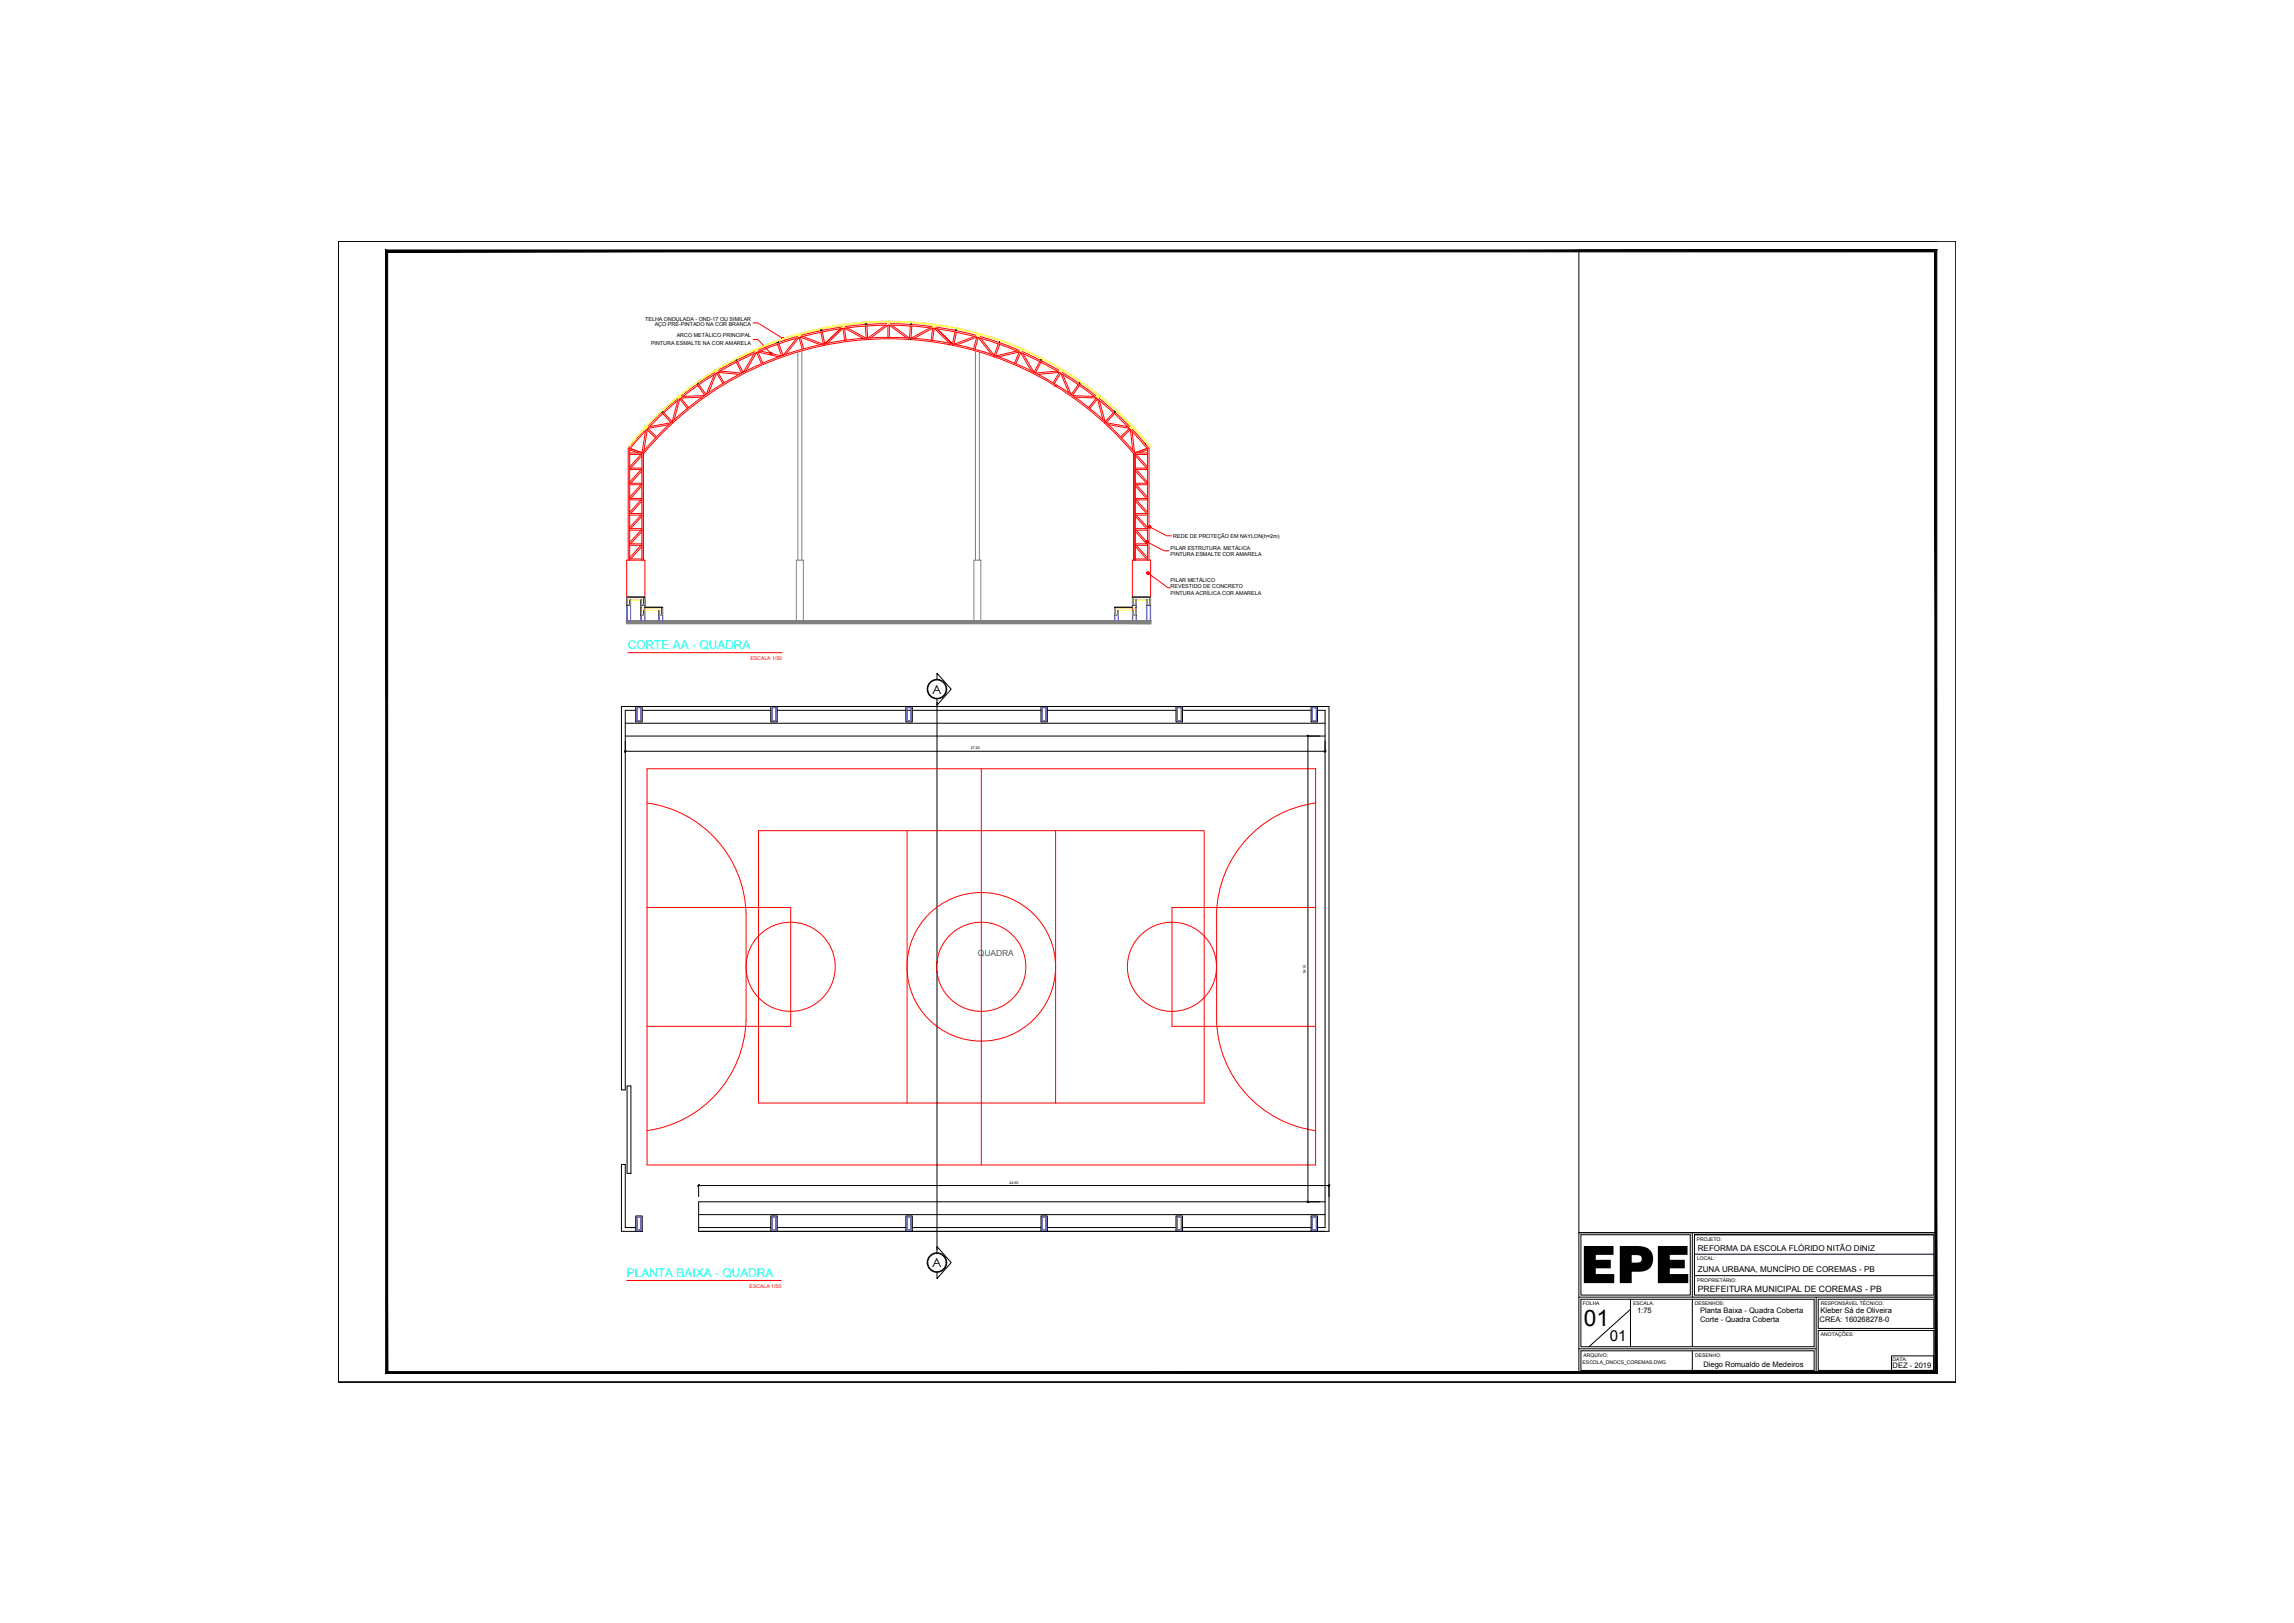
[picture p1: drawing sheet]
<svg xmlns="http://www.w3.org/2000/svg" width="1189mm" height="841mm" viewBox="0 0 1189 841" stroke-linecap="round" stroke-linejoin="round" font-family="sans-serif">
<defs><g id="words">
<text font-size="26.7" x="819" y="665">EPE</text>
<text font-size="11.8" x="821" y="687">01</text>
<text font-size="7.8" x="834" y="695">01</text>
<g font-size="6.6">
<text x="483" y="359">A</text>
<text x="483" y="657">A</text>
</g>
<g font-size="6.2" fill="#0ff">
<text x="325" y="336">CORTE AA - QUADRA</text>
<text x="325" y="662">PLANTA BAIXA - QUADRA</text>
</g>
<text font-size="4.5" x="880" y="669">PREFEITURA MUNICIPAL DE COREMAS - PB</text>
<text font-size="4.4" fill="#0f0" x="507" y="495">QUADRA</text>
<g font-size="4.2">
<text x="880" y="648">REFORMA DA ESCOLA FLÓRIDO NITÃO DINIZ</text>
<text x="880" y="659">ZUNA URBANA, MUNCÍPIO DE COREMAS - PB</text>
</g>
<g font-size="3.9">
<text x="848" y="681">1:75</text>
<text x="881" y="680">Planta Baixa - Quadra Coberta</text>
<text x="943" y="680">Kleber Sá de Oliveira</text>
<text x="881" y="685">Corte - Quadra Coberta</text>
<text x="943" y="685">CREA: 160268278-0</text>
<text x="883" y="708">Diego Romualdo de Medeiros</text>
<text x="981" y="709">DEZ - 2019</text>
</g>
<g font-size="2.8">
<text x="334" y="166">TELHA ONDULADA - OND-17 OU SIMILAR</text>
<text x="339" y="169">AÇO PRÉ-PINTADO NA COR BRANCA</text>
<text x="337" y="179">PINTURA ESMALTE NA COR AMARELA</text>
<text x="351" y="175">ARCO METÁLICO PRINCIPAL</text>
<text x="608" y="279">REDE DE PROTEÇÃO EM NAYLON(h=2m)</text>
<text x="607" y="285">PILAR ESTRUTURA METÁLICA</text>
<text x="607" y="288">PINTURA ESMALTE COR AMARELA</text>
<text x="607" y="301">PILAR METÁLICO</text>
<text x="607" y="305">REVESTIDO DE CONCRETO</text>
<text x="607" y="308">PINTURA ACRÍLICA COR AMARELA</text>
</g>
<g font-size="2.7" fill="#f00">
<text x="389" y="342">ESCALA 1/50</text>
<text x="388" y="667">ESCALA 1/50</text>
</g>
<g font-size="2.6">
<text x="879" y="643">PROJETO:</text>
<text x="880" y="653">LOCAL:</text>
<text x="880" y="664">PROPRIETÁRIO:</text>
<text x="820" y="676">FOLHA</text>
<text x="846" y="676">ESCALA:</text>
<text x="878" y="676">DESENHOS:</text>
<text x="944" y="676">RESPONSÁVEL TÉCNICO:</text>
<text x="944" y="693">ANOTAÇÕES:</text>
<text x="820" y="707">ESCOLA_DNOCS_COREMAS.DWG</text>
<text x="821" y="703">ARQUIVO:</text>
<text x="878" y="703">DESENHO:</text>
<text x="981" y="705">DATA:</text>
</g>
<g font-size="1.9">
<text x="503" y="388">27.20</text>
<text x="677" y="504" transform="rotate(-90 677 504)">18.10</text>
<text x="523" y="613">24.50</text>
</g>
</g></defs>
<g fill="none" stroke="#000" stroke-width=".52">
<path d="M486 352v-3l7 8-7 8v-3M486 364v284M486 649v-3l7 8-7 9v-4"/>
<circle cx="486" cy="357" r="5"/>
<circle cx="486" cy="654" r="5"/>
</g>
<!-- layer: T-ALV -->
<g fill="none" stroke="#000" stroke-width=".52">
<path d="M324 375h363M329 368h-5v197h-2v-199h367v272h-327v-15h325M333 368h66M403 368h66M470 368h2M473 368h66M543 368h66M613 368h66M683 368h4v268h-4M324 381h363M325 563h2v45h-2zM329 636h-5v-33h-2v35h7"/>
<path d="M362 636h37M362 629h325M403 636h66M473 636h66M543 636h66M613 636h66"/>
</g>
<!-- layer: pilares -->
<path d="M330 367h2v6h-2zM400 367h2v6h-2zM470 367h2v6h-2zM540 367h2v6h-2zM610 367h2v6h-2zM680 367h2v6h-2zM330 631h2v6h-2zM400 631h2v6h-2zM470 631h2v6h-2zM540 631h2v6h-2zM610 631h2v6h-2zM680 631h2v6h-2z" fill="none" stroke="#00f" stroke-width=".52"/>
<!-- layer: parede -->
<path d="M329 366h4v8h-4zM399 366h4v8h-4zM469 366h4v8h-4zM539 366h4v8h-4zM609 366h4v8h-4zM679 366h4v8h-4zM329 630h4v8h-4zM399 630h4v8h-4zM469 630h4v8h-4zM539 630h4v8h-4zM609 630h4v8h-4zM679 630h4v8h-4z" fill="none" stroke="#000" stroke-width=".52"/>
<!-- layer: PISO -->
<g fill="none" stroke="#f00" stroke-width=".52">
<path d="M335 398h347v206h-347zM509 398v206M335 416a59 59 0 0 1 52 57v56M682 416a59 59 0 0 0-52 57v56M393 430h231v142h-231zM470 430v142M547 430v142M335 470h75v62h-75M682 470h-75v62h75M387 529a59 59 0 0 1-52 57M630 529a59 59 0 0 0 52 57"/>
<circle cx="410" cy="501" r="23"/>
<circle cx="509" cy="501" r="39"/>
<circle cx="509" cy="501" r="23"/>
<circle cx="607" cy="501" r="23"/>
</g>
<!-- layer: T-TXT -->
<path d="M325 338h80M325 664h80" fill="none" stroke="#f00" stroke-width=".52"/>
<!-- layer: 0 -->
<path d="M325 322l271 1v-1zM325 322l271 1h-271z" fill="#808080" stroke="#808080" stroke-width=".52"/>
<path d="M325 322h271v1h-271zM587 322h2M594 322h3M596 320v2h-10" fill="none" stroke="#808080" stroke-width=".52"/>
<!-- layer: vistas -->
<g fill="none" stroke="#f00" stroke-width=".52">
<path d="M403 178l2 6-11-2M404 178l2 6M413 175l-7 9M425 179l-10-4 2 6M425 172l2 6-11-4M426 172l1 6M427 178a166 166 0 0 1 161 57v55M427 178a166 166 0 0 0-93 56M436 170l-8 8 8-8M438 176l-1-6-8 8M447 175l-9-5 1 6M448 169l1 6-10-5"/>
<path d="M449 169l1 6M459 169l-9 6M460 175v-6l-9 6M461 175v-6l9 6M462 169l9 6M472 169l-1 6M473 169l-1 6 10-5M474 175l9-5v6M483 176l1-6 8 8M486 170l8 8-8-8M495 172l-1 6M496 172l-2 6 11-4"/>
<path d="M496 179l10-4-1 6M508 175l7 9M517 178l-2 6M518 178l-2 6M362 200l3 5M362 199l4 5M370 194l-4 10M373 192l11 1M375 199l-4-6-4 11M382 188l2 5M382 187l3 6M383 194l-11-1 3 5"/>
<path d="M391 183l-6 10M392 183l-5 9M392 183l3 5M404 185l-11-3 2 6M416 181l-2-6-7 9M505 181l2-6 7 9M515 185h.1M517 185l11-3-2 6M526 188l3-5 6 9M527 182l-11 2M530 183l6 10M538 194l11-1-3 5"/>
<path d="M539 187l-3 6M540 187l-3 6M546 199l4-6 4 11M548 192l-11 1M551 194l4 10 4-5M559 200l-3 5M343 214l5 5M348 219l-11 2M349 219h.1M351 208l-3 10-4-4M356 212l-4-5-3 10M364 206h-11l4 5"/>
<path d="M365 205h-11M556 205h11M557 206h11l-4 5M565 212l4-5 3 10M570 208l3 10M573 219h.1M577 214l-4 4M578 214l-5 5 11 2M326 233l5 2M326 236h7M326 235h7M327 232l6 3"/>
<path d="M332 236l-6 6M333 236l-6 7M335 223l-2 12v55M335 223l5 4M335 223l-2 12a165 165 0 0 1 255 0M347 220l-11 2 4 4M574 220l11 2M581 227l5-4 1 10M585 222l-4 4M587 224l1 10M588 235h7M588 236h7"/>
<path d="M588 236l6 7M589 236l6 6M594 232l-6 3M595 233a172 172 0 0 0-269 0v57M595 233v57M595 233l-5 2M326 243h7M326 251h7M326 250h7M326 259h7M326 258h7M332 243l-6 7"/>
<path d="M332 251l-6 7M332 259l-6 6M333 244l-6 6M333 252l-6 6M333 260l-6 6M588 250h7M588 258h7M588 243h7M588 251h7M588 259h7M588 244l6 6M588 252l6 6"/>
<path d="M588 260l6 6M589 243l6 7M589 251l6 7M589 259l6 6M326 267h7M326 266h7M326 275h7M326 274h7M332 267l-6 6M332 275l-6 6M333 268l-6 6M333 275l-6 7"/>
<path d="M588 266h7M588 274h7M588 267h7M588 275h7M588 268l6 6M588 275l6 7M589 267l6 6M589 275l6 6M326 290v-58a173 173 0 0 1 269 0v58M326 283h7M326 282h7M326 290h7"/>
<path d="M332 283l-6 6M333 283l-6 7M333 290v-55v55M588 290v-55v55M588 290h7M588 283h7M588 282h7M588 283l6 7M589 283l6 6M325 322v-32h9v32M587 322v-32h9v32"/>
</g>
<!-- layer: cobertura -->
<g fill="none" stroke="#ff0" stroke-width=".52">
<path d="M414 173v1M414 174h.1M414 173h.1M414 173l1 1M415 174h.1M437 169h.1M437 168v1M437 168h.1M438 169h-1M438 169h.1M460 168h.1M460 167v1"/>
<path d="M460 167h.1M460 167h1M461 168h.1M461 167h.1M461 167v1M484 169h.1M483 169h.1M484 168v1M484 168h.1M485 169h.1M507 174h.1M506 174h.1"/>
<path d="M507 173v1M507 173h.1M371 192h-1M371 192v1M371 193h.1M371 191h.1M371 191v1M371 191l1 1M371 192h.1M372 192h.1M391 181l1 1M392 182h.1"/>
<path d="M392 181h.1M392 181h-1M392 181v1M393 182h.1M393 182h-1M528 182h1M528 182h.1M529 182h.1M529 181v1M529 181h1M529 181h.1M530 181l-1 1"/>
<path d="M549 192h.1M550 192h.1M550 193h.1M550 192v1M551 192l-1 1M351 205l1 1M351 205h.1M352 205h.1M352 205h-1M352 206h.1M352 205v1M353 206h.1"/>
<path d="M353 205h.1M353 205l-1 1M568 205h.1M568 205l1 1M569 206h.1M569 205v1M569 205h.1M569 205h1M570 205l-1 1M570 205h.1M326 231a173 173 0 0 1 270 1M334 221h.1"/>
<path d="M334 221h1M334 221l1 1M335 222h.1M335 221h.1M586 221h.1M586 222h.1M586 222h1M587 222h.1M587 221h-1M587 221l-1 1M587 221h.1"/>
</g>
<!-- layer: estrutura metalica -->
<path d="M333 235h.1M588 235h.1" fill="none" stroke="#ff0" stroke-width=".52"/>
<!-- layer: cotas -->
<g fill="none" stroke="#000" stroke-width=".52">
<path d="M403 178h.1M403 177h.1M425 171h.1M426 171h.1M448 168h.1M449 168h.1M472 176h.1M472 168h.1M495 171h.1M518 178h.1M361 199h.1M362 199h.1"/>
<path d="M382 187h.1M539 187h.1M560 199h.1M343 214h.1M344 213h.1M578 214h.1M327 230h.1M594 230h.1M325 309l9 1M334 315h9M587 315h-9M596 309l-9 1"/>
</g>
<path d="M427 179h.1M492 179h-1M494 179h.1M547 200h.1M546 200h.1" fill="none" stroke="#f00" stroke-width=".52"/>
<!-- layer: vistas -->
<path d="M413 182v108M416 182v108M506 182v108M508 182v108M413 322v-32h3v32M505 322v-32h3v32" fill="none" stroke="#808080" stroke-width=".52"/>
<!-- layer: 0 -->
<g fill="none" stroke="#000" stroke-width=".52">
<path d="M325 309h9v6h9v7M596 309h-9v6h-9v7M325 320v2M818 639h185v72h-185zM818 639h185M819 640h57v31h-57zM877 639v33M878 640h124v31h-124zM878 640h124M878 650h124M818 672h185M819 673h121v25h-121z"/>
<path d="M845 673v25M845 678l-22 20M877 673v25M878 661h124M941 672v39M942 673h60v15h-60zM818 699h123M819 700h121v10h-121zM877 700v10M942 689h60v21h-60zM818 711h185M980 703h22v7h-22z"/>
</g>
<!-- layer: ALVENARIA -->
<g fill="none" stroke="#00f" stroke-width=".52">
<path d="M325 311v11M327 311v11M332 311v4M332 316v6M334 311v4M334 316v6M341 316v6M343 316v6M578 316v6M580 316v6M587 311v4M587 316v6"/>
<path d="M589 311v4M589 316v6M594 311v11M596 311v11"/>
</g>
<path d="M325 310h9v1h-9zM332 315h11v1h-11zM578 315h11v1h-11zM587 310h9v1h-9z" fill="none" stroke="#ffbf00" stroke-width=".52"/>
<!-- layer: 04 -->
<g fill="none" stroke="#000" stroke-width=".52">
<path d="M325 313h2M325 313h.1M325 312h.1M325 311h.1M325 310h.1M327 313h.1M327 312h.1M327 311h.1M332 313h2M332 313h.1M332 312h.1M332 311h.1"/>
<path d="M332 319h2M332 318h.1M332 317h.1M332 316h.1M332 315h.1M334 313h.1M334 312h.1M334 311h.1M334 310h.1M334 318h.1M334 317h.1M334 316h.1"/>
<path d="M341 319h2M341 318h1M341 317h1M341 316h1M343 318h.1M343 317h.1M343 316h.1M343 315h.1M578 319h2M578 318h.1M578 317h.1M578 316h.1"/>
<path d="M578 315h.1M579 318h1M579 317h1M579 316h1M587 313h2M587 313h.1M587 312h.1M587 311h.1M587 310h.1M587 319h2M587 318h.1M587 317h.1"/>
<path d="M587 316h.1M589 313h.1M589 312h.1M589 311h.1M589 318h.1M589 317h.1M589 316h.1M589 315h.1M594 313h2M594 313h1M594 312h1M594 311h1"/>
<path d="M596 313h.1M596 312h.1M596 311h.1M596 310h.1"/>
</g>
<!-- layer: T-COT -->
<path d="M325 310v3h2v-2v3h-2zM332 311v2h2v-3v4h-2zM332 315v4h2v-3v3h-2zM341 316l1 3h1v-4v4h-2zM578 315v4h1l1-3v3h-2zM587 310v3h2v-2v3h-2zM587 316v3h2v-4v4h-2zM594 311l1 2h1v-3v4h-2z" fill="none" stroke="#939598" stroke-width=".52"/>
<!-- layer: 0 -->
<g fill="#f00" stroke="#f00" stroke-width=".52">
<path d="M594 281h1z"/>
<path d="M595 296v1z"/>
<path d="M596 273v1z"/>
<path d="M406 175v1z"/>
<path d="M400 183h-1z"/>
<path d="M594 281h1zM594 281h1zM595 280l-1 1z"/>
<path d="M594 280v1zM594 280v1zM594 280v1z"/>
<path d="M594 297h1zM594 297h1z"/>
<path d="M595 273h1zM595 273h1zM595 273h1z"/>
<path d="M405 175h1zM405 175h1z"/>
<path d="M405 175h1zM405 175h1zM405 176l1-1z"/>
<path d="M406 175l-1 1zM406 175v1zM406 175v1z"/>
<path d="M399 183h1zM399 183h1zM399 183h1z"/>
<path d="M399 183v1zM399 183l1 1zM399 183l1 1z"/>
</g>
<path d="M390 167h3l12 8M390 176h3l6 7M596 273l9 5h2M595 281l8 4h3M595 297l10 8h1" fill="none" stroke="#f00" stroke-width=".52"/>
<!-- layer: T-COT -->
<path d="M324 389h363M324 384v6M677 381h7M678 381v242M687 384v6M362 614h327M362 614v6M689 614v6M677 623h7" fill="none" stroke="#000" stroke-width=".52"/>
<!-- layer: 0 -->
<g fill="#000" stroke="#000" stroke-width=".52">
<path d="M324 389v1zM324 389v1z"/>
<path d="M677 381l1 1zM678 381v1z"/>
<path d="M687 389l-1 1zM687 389l-1 1z"/>
<path d="M362 614v1zM362 614v1z"/>
<path d="M688 615l1-1zM689 614l-1 1z"/>
<path d="M678 622v1zM677 622l1 1z"/>
</g>
<!-- layer: PENA15 -->
<path d="M818 130v509M818 129l185 1M1003 125h.1M1003 125h-828h839v591h-839" fill="none" stroke="#000" stroke-width=".52"/>
<!-- layer: PENA10 -->
<path d="M1003 131v580l1 1zM1003 131l1-1v582zM201 131h802l1-1zM200 130h804l-803 1zM200 130l1 581v-580zM200 130l1 581-1 1zM200 712l803-1h-802zM200 712l803-1 1 1z" fill="#000" stroke="#000" stroke-width=".52"/>
<!-- layer: Estacas -->
<path d="M175 125v591" fill="none" stroke="#000" stroke-width=".52"/>
<use href="#words"/>
</svg>
